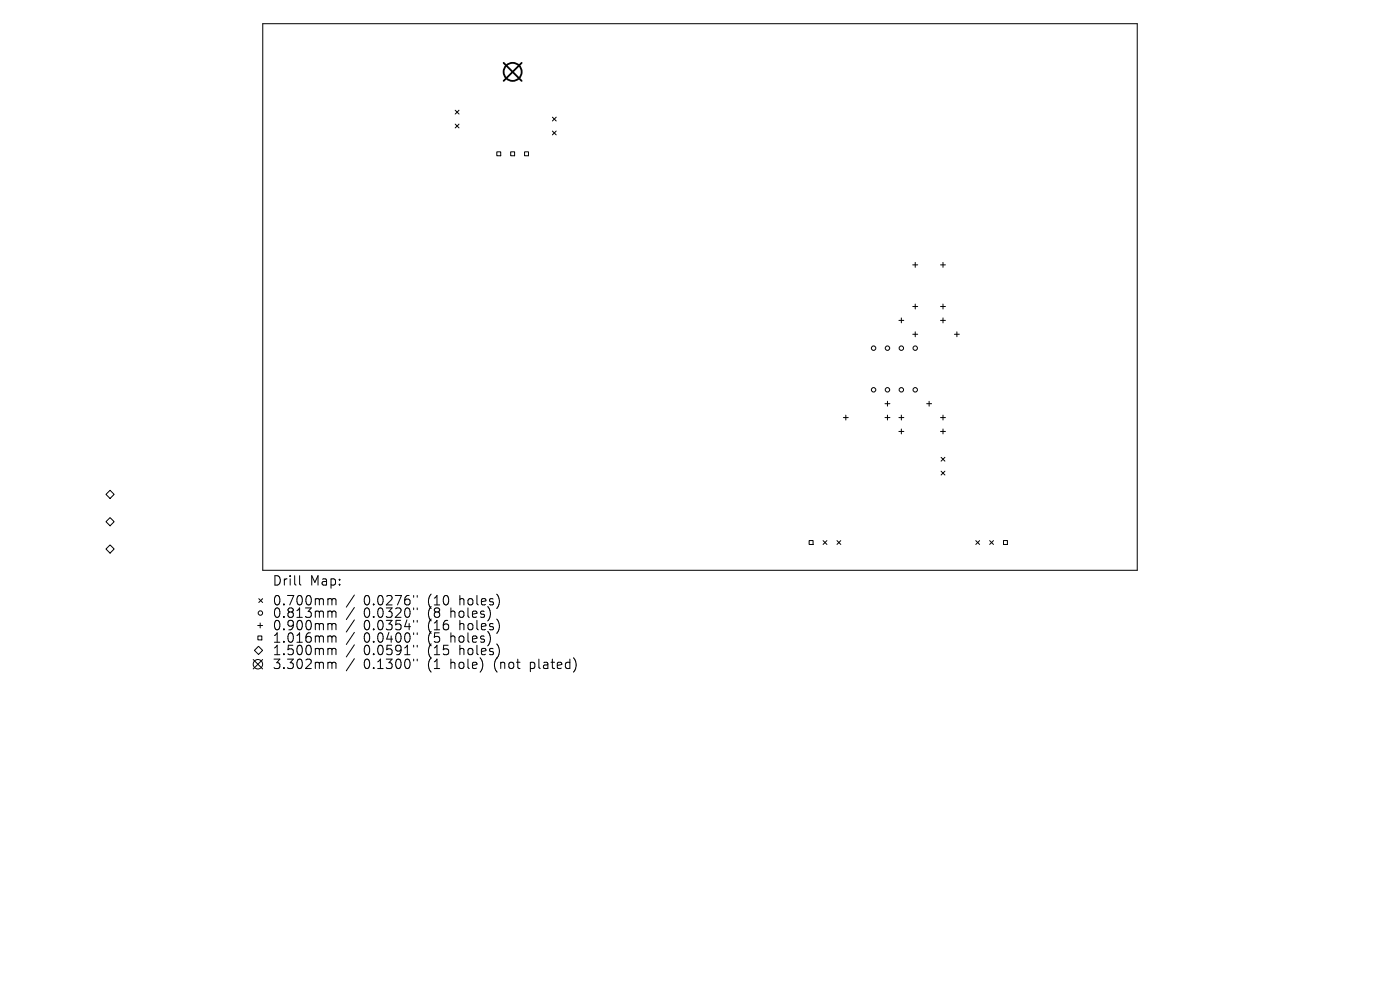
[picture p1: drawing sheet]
<svg xmlns="http://www.w3.org/2000/svg" width="297mm" height="210mm" viewBox="0 0 297 210" stroke-linecap="round" stroke-linejoin="round" font-family="sans-serif">
<defs><g id="words">
<g font-size="2.8">
<text x="57.7" y="124.5">Drill</text>
<text x="65.7" y="124.5">Map:</text>
<text x="57.7" y="128.7">0.700mm</text>
<text x="57.7" y="131.3">0.813mm</text>
<text x="77.2" y="128.7">0.0276&quot;</text>
<text x="77.2" y="131.3">0.0320&quot;</text>
<text x="90.9" y="128.7">(10</text>
<text x="90.9" y="131.3">(8</text>
<text x="95.8" y="131.3">holes)</text>
<text x="97.8" y="128.7">holes)</text>
<text x="57.7" y="134">0.900mm</text>
<text x="57.7" y="136.6">1.016mm</text>
<text x="77.2" y="134">0.0354&quot;</text>
<text x="77.2" y="136.6">0.0400&quot;</text>
<text x="90.9" y="134">(16</text>
<text x="90.9" y="136.6">(5</text>
<text x="95.8" y="136.6">holes)</text>
<text x="97.8" y="134">holes)</text>
<text x="57.7" y="139.3">1.500mm</text>
<text x="57.7" y="142.2">3.302mm</text>
<text x="77.2" y="139.3">0.0591&quot;</text>
<text x="77.2" y="142.2">0.1300&quot;</text>
<text x="90.9" y="139.3">(15</text>
<text x="90.9" y="142.2">(1</text>
<text x="95.8" y="142.2">hole)</text>
<text x="97.8" y="139.3">holes)</text>
<text x="105.3" y="142.2">(not</text>
<text x="113.1" y="142.2">plated)</text>
</g>
</g></defs>
<g fill="none" stroke="#000" stroke-width=".21">
<path d="M55.7 5h185.6v116h-185.6zM96.6 23.4l.8 .8M96.6 26.3l.8 .8M97.4 23.4l-.8 .8M97.4 26.3l-.8 .8M105.4 32.2h.8v.8h-.8zM108.3 32.2h.9v.8h-.9zM111.3 32.2h.8v.8h-.8zM117.2 24.9l.8 .8M117.2 27.8l.8 .8M118 24.9l-.8 .8M118 27.8l-.8 .8"/>
<path d="M193.6 56.2h1.1M194.2 55.7v1M199.5 56.2h1.1M200.1 55.7v1M190.7 68h1M191.2 67.4v1.1M193.6 65h1.1M193.6 70.9h1.1M194.2 64.5v1M194.2 70.4v1M199.5 68h1.1M199.5 65h1.1"/>
<path d="M200.1 64.5v1M200.1 67.4v1.1M202.5 70.9h1M203 70.4v1M178.9 88.6h1.1M179.4 88.1v1M187.7 88.6h1.1M187.7 85.6h1.1M188.3 85.1v1.1M188.3 88.1v1M190.7 88.6h1M190.7 91.5h1"/>
<path d="M191.2 88.1v1M191.2 91v1M196.6 85.6h1M197.1 85.1v1.1M199.5 88.6h1.1M199.5 91.5h1.1M199.6 97l.9 .8M199.6 100l.9 .8M200.1 88.1v1M200.1 91v1M200.5 97l-.9 .8M200.5 100l-.9 .8"/>
<path d="M23.3 104l.9 .9-.9 .8-.8-.8zM23.3 109.8l.9 .9-.9 .8-.8-.8zM23.3 115.6l.9 .9-.9 .8-.8-.8zM171.7 114.7h.8v.8h-.8zM174.6 114.7l.8 .8M175.4 114.7l-.8 .8M177.6 114.7l.8 .8M178.4 114.7l-.8 .8M207 114.7l.8 .8M207.8 114.7l-.8 .8M210 114.7l.8 .8M210.8 114.7l-.8 .8"/>
<path d="M212.9 114.7h.8v.8h-.8zM53.7 139.9l2 2M54.7 132.7h1M54.7 134.9h.8v.8h-.8zM54.8 137.1l.9 .9-.9 .8-.8-.8zM54.9 127l.8 .8M55.2 132.2v1M55.7 127l-.8 .8M55.7 139.9l-2 2M63.6 122.1v1.7l.2 .3M69.8 127h.3l.3 .3M69.8 129.6h.3l.3 .3"/>
<path d="M69.8 132.3h.3l.3 .3M69.8 134.9h.3l.3 .3M69.8 137.5h.3l.3 .3M70.4 127.3l.3-.3 .5 .1 .1 1.2M70.4 127.3v1M70.4 129.9v1.1M70.4 132.6v1M70.4 135.2v1M70.4 137.8v1.1M70.4 129.9l.3-.3 .5 .1 .1 1.3M70.4 132.6l.3-.3 .5 .1 .1 1.2M70.4 135.2l.3-.3 .5 .1 .1 1.2"/>
<path d="M70.4 137.8l.3-.3 .5 .1 .1 1.3M75.2 126.2l-1.7 2.6M75.2 128.9l-1.7 2.5M75.2 131.5l-1.7 2.6M75.2 134.1l-1.7 2.6M75.2 136.8l-1.7 2.6M75.2 139.7l-1.7 2.6M87.8 126.3v.4M87.8 129v.3M87.8 131.6v.4M87.8 134.2v.4M87.8 136.9v.4"/>
<path d="M87.8 139.8v.4M88.5 126.3v.4M88.5 129v.3M88.5 131.6v.4M88.5 134.2v.4M88.5 136.9v.4M88.5 139.8v.4M69.8 140.5h.3l.3 .3M70.4 140.8v1M70.4 140.8l.3-.3 .5 .1 .1 1.2"/>
<circle cx="185.3" cy="73.9" r=".47"/>
<circle cx="188.3" cy="73.9" r=".47"/>
<circle cx="191.2" cy="73.9" r=".47"/>
<circle cx="194.2" cy="73.9" r=".47"/>
<circle cx="185.3" cy="82.7" r=".47"/>
<circle cx="188.3" cy="82.7" r=".47"/>
<circle cx="191.2" cy="82.7" r=".47"/>
<circle cx="194.2" cy="82.7" r=".47"/>
<circle cx="55.2" cy="130" r=".47"/>
<circle cx="54.7" cy="140.9" r="1"/>
</g>
<g fill="none" stroke="#000" stroke-width=".38">
<path d="M106.8 13.3l3.9 3.9M110.7 13.3l-3.9 3.9"/>
<circle cx="108.8" cy="15.2" r="1.91"/>
</g>
<use href="#words"/>
</svg>
